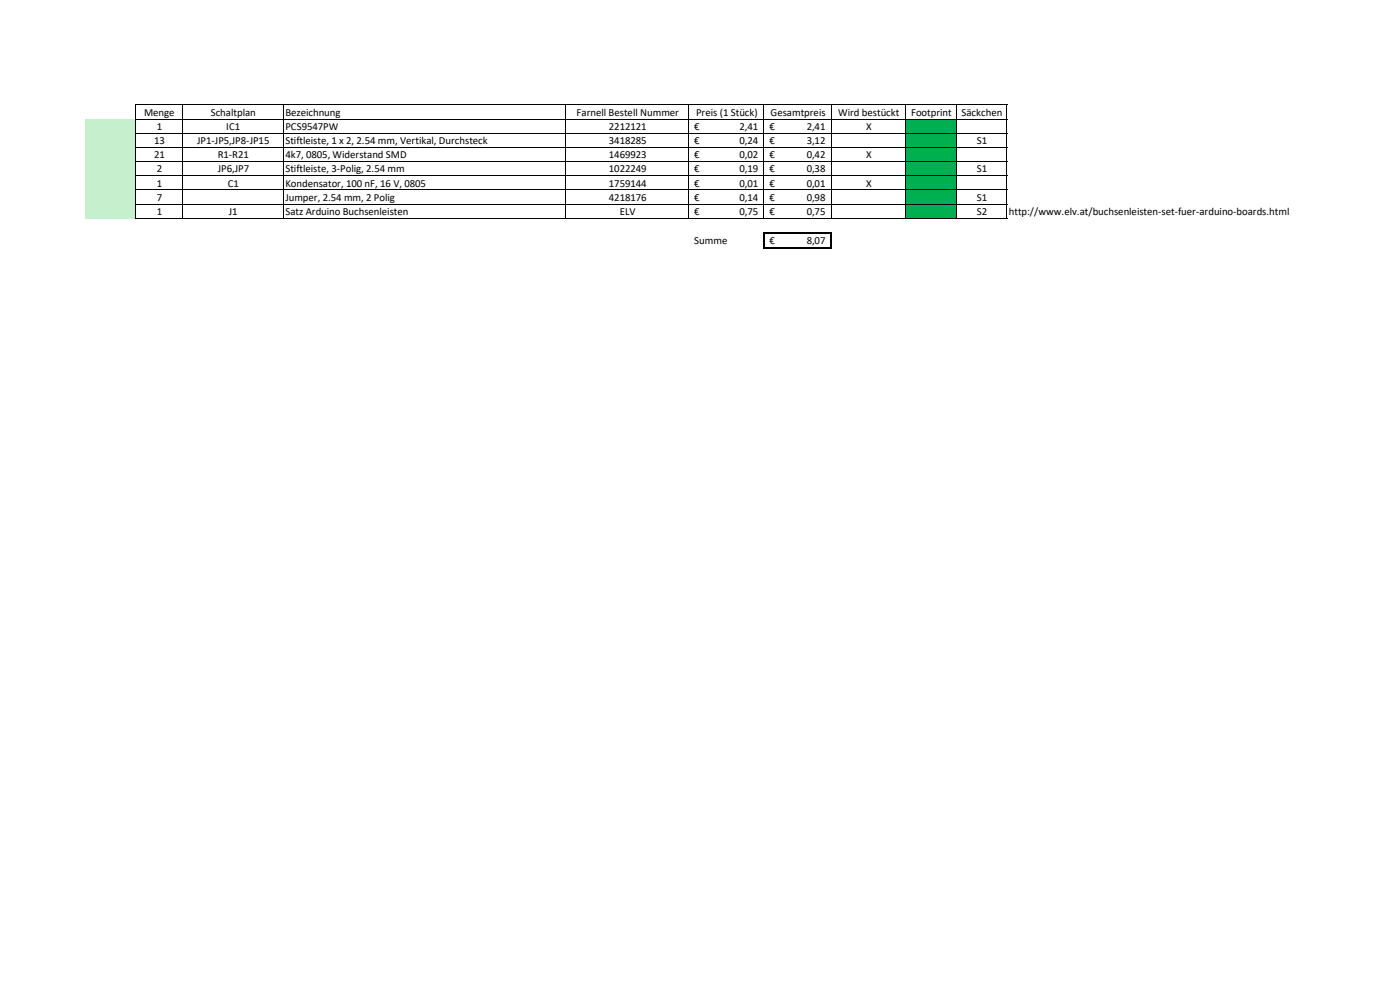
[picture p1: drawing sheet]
<svg xmlns="http://www.w3.org/2000/svg" width="297mm" height="210mm" viewBox="0 0 297 210" stroke-linecap="round" stroke-linejoin="round" font-family="sans-serif">
<defs><g id="words">
<g font-size="2.3">
<text x="30.6" y="24.6">Menge</text>
<text x="33.2" y="27.6">1</text>
<text x="44.7" y="24.6">Schaltplan</text>
<text x="48" y="27.6">IC1</text>
<text x="60.5" y="24.6">Bezeichnung</text>
<text x="60.5" y="27.6">PCS9547PW</text>
<text x="122.3" y="24.6">Farnell Bestell Nummer</text>
<text x="129.2" y="27.6">2212121</text>
<text x="147.3" y="27.6">€</text>
<text x="147.7" y="24.6">Preis (1 Stück)</text>
<text x="156.9" y="27.6">2,41</text>
<text x="163.2" y="27.6">€</text>
<text x="163.5" y="24.6">Gesamtpreis</text>
<text x="171.1" y="27.6">2,41</text>
<text x="177.8" y="24.6">Wird bestückt</text>
<text x="183.8" y="27.6">X</text>
<text x="193.3" y="24.6">Footprint</text>
<text x="204" y="24.6">Säckchen</text>
<text x="32.7" y="30.6">13</text>
<text x="32.7" y="33.6">21</text>
<text x="41.8" y="30.6">JP1-JP5,JP8-JP15</text>
<text x="46.2" y="33.6">R1-R21</text>
<text x="60.5" y="30.6">Stiftleiste, 1 x 2, 2.54 mm, Vertikal, Durchsteck</text>
<text x="60.5" y="33.6">4k7, 0805, Widerstand SMD</text>
<text x="129.2" y="30.6">3418285</text>
<text x="129.2" y="33.6">1469923</text>
<text x="147.3" y="30.6">€</text>
<text x="147.3" y="33.6">€</text>
<text x="156.9" y="30.6">0,24</text>
<text x="156.9" y="33.6">0,02</text>
<text x="163.2" y="30.6">€</text>
<text x="163.2" y="33.6">€</text>
<text x="171.1" y="30.6">3,12</text>
<text x="171.1" y="33.6">0,42</text>
<text x="183.8" y="33.6">X</text>
<text x="207.2" y="30.6">S1</text>
<text x="33.2" y="36.6">2</text>
<text x="33.2" y="39.6">1</text>
<text x="46.2" y="36.6">JP6,JP7</text>
<text x="48.3" y="39.6">C1</text>
<text x="60.5" y="36.6">Stiftleiste, 3-Polig, 2.54 mm</text>
<text x="60.5" y="39.6">Kondensator, 100 nF, 16 V, 0805</text>
<text x="129.2" y="36.6">1022249</text>
<text x="129.2" y="39.6">1759144</text>
<text x="147.3" y="36.6">€</text>
<text x="147.3" y="39.6">€</text>
<text x="156.9" y="36.6">0,19</text>
<text x="156.9" y="39.6">0,01</text>
<text x="163.2" y="36.6">€</text>
<text x="163.2" y="39.6">€</text>
<text x="171.1" y="36.6">0,38</text>
<text x="171.1" y="39.6">0,01</text>
<text x="183.8" y="39.6">X</text>
<text x="207.2" y="36.6">S1</text>
<text x="33.2" y="42.6">7</text>
<text x="33.2" y="45.6">1</text>
<text x="48.6" y="45.6">J1</text>
<text x="60.5" y="42.6">Jumper, 2.54 mm, 2 Polig</text>
<text x="60.5" y="45.6">Satz Arduino Buchsenleisten</text>
<text x="129.2" y="42.6">4218176</text>
<text x="131.5" y="45.6">ELV</text>
<text x="147.3" y="42.6">€</text>
<text x="147.3" y="45.6">€</text>
<text x="156.9" y="42.6">0,14</text>
<text x="156.9" y="45.6">0,75</text>
<text x="163.2" y="42.6">€</text>
<text x="163.2" y="45.6">€</text>
<text x="171.1" y="42.6">0,98</text>
<text x="171.1" y="45.6">0,75</text>
<text x="207.2" y="42.6">S1</text>
<text x="207.2" y="45.6">S2</text>
<text x="214" y="45.6">http://www.elv.at/buchsenleisten-set-fuer-arduino-boards.html</text>
<text x="147.3" y="51.7">Summe</text>
<text x="163.2" y="51.7">€</text>
<text x="171.1" y="51.7">8,07</text>
</g>
</g></defs>
<path d="M18.1 25.2h10.6v21.1h-10.6z" fill-rule="evenodd" fill="#c6efce"/>
<path d="M192 25.2h10.8v21.1h-10.8z" fill-rule="evenodd" fill="#00b050"/>
<g fill="none" stroke="#000" stroke-width=".21">
<path d="M28.7 22.1v24.3M28.8 22.3h184.9M28.8 25.3h184.9M28.8 28.3h184.9M28.8 31.3h184.9M28.8 34.3h184.9M28.8 37.3h184.9M38.6 22.4v24M60.1 22.4v24M120 22.4v24M146.1 22.4v24M162.1 22.4v24"/>
<path d="M176.3 22.4v24M192.1 22.4v24M202.8 22.4v24M213.6 22.4v24M28.8 40.3h184.9M28.8 43.3h184.9M28.8 46.3h184.9"/>
</g>
<path d="M162.1 49.3v3.5M162.2 49.5h14.3M162.2 52.6h14.3M176.3 49.7v3.1" fill="none" stroke="#000" stroke-width=".38"/>
<use href="#words"/>
</svg>
